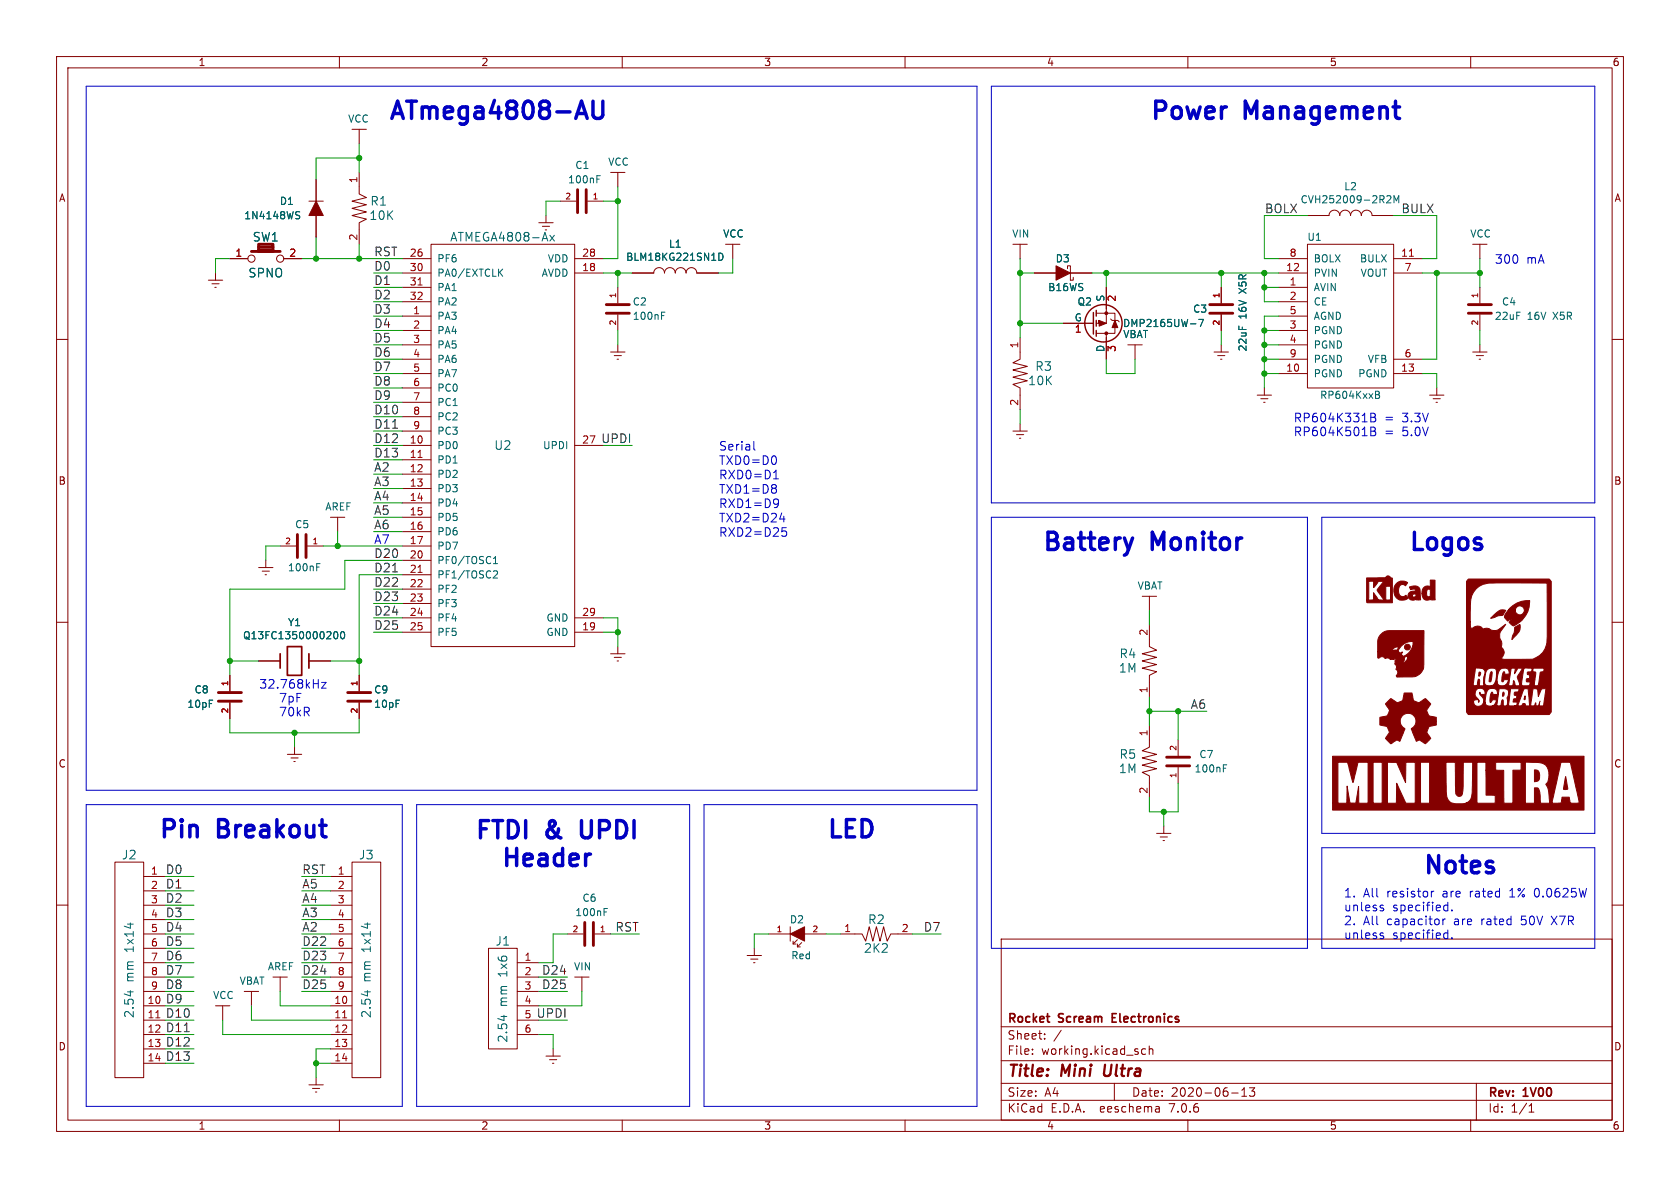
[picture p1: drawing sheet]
<svg xmlns="http://www.w3.org/2000/svg" width="297mm" height="210mm" viewBox="0 0 297 210" stroke-linecap="round" stroke-linejoin="round" font-family="sans-serif">
<defs><g id="words">
<g font-size="4.2" fill="#0000c2">
<text x="68.6" y="21.3">ATmega4808-AU</text>
<text x="203.2" y="21.3">Power</text>
<text x="220.2" y="21.3">Management</text>
<text x="184.1" y="97.5">Battery</text>
<text x="203.8" y="97.5">Monitor</text>
<text x="248.9" y="97.5">Logos</text>
<text x="27.9" y="148.3">Pin</text>
<text x="38.7" y="148.3">Breakout</text>
<text x="83.8" y="148.5">FTDI</text>
<text x="96.8" y="148.5">&amp;</text>
<text x="104.1" y="148.5">UPDI</text>
<text x="146" y="148.3">LED</text>
<text x="90.9" y="153.4">Header</text>
<text x="251.5" y="154.7">Notes</text>
</g>
<g font-size="2.8" fill="#840000">
<text x="178" y="190.9">Title:</text>
<text x="187.7" y="190.9">Mini</text>
<text x="196" y="190.9">Ultra</text>
</g>
<g font-size="2.1" fill="#006464">
<text x="65.2" y="39.1">10K</text>
<text x="65.4" y="36.6">R1</text>
<text x="44.6" y="42.9">SW1</text>
<text x="43.8" y="49.3">SPNO</text>
<text x="182.9" y="65.8">R3</text>
<text x="181.7" y="68.3">10K</text>
<text x="87.3" y="79.7">U2</text>
<text x="197.7" y="119.1">1M</text>
<text x="197.8" y="116.6">R4</text>
<text x="197.7" y="136.9">1M</text>
<text x="197.8" y="134.3">R5</text>
<text x="21.5" y="152.1">J2</text>
<text x="63.4" y="152.1">J3</text>
<text x="87.5" y="167.4">J1</text>
<text x="153.4" y="163.6">R2</text>
<text x="23.9" y="173.7" transform="rotate(-90 23.9 173.7)">mm</text>
<text x="23.9" y="168.3" transform="rotate(-90 23.9 168.3)">1x14</text>
<text x="65.8" y="173.7" transform="rotate(-90 65.8 173.7)">mm</text>
<text x="65.8" y="168.3" transform="rotate(-90 65.8 168.3)">1x14</text>
<text x="89.9" y="172.6" transform="rotate(-90 89.9 172.6)">1x6</text>
<text x="152.7" y="168.6">2K2</text>
<text x="89.9" y="178" transform="rotate(-90 89.9 178)">mm</text>
<text x="23.9" y="180.1" transform="rotate(-90 23.9 180.1)">2.54</text>
<text x="65.8" y="180.1" transform="rotate(-90 65.8 180.1)">2.54</text>
<text x="89.9" y="184.4" transform="rotate(-90 89.9 184.4)">2.54</text>
</g>
<g font-size="2.1" fill="#0f0f0f">
<text x="223.5" y="37.8">BOLX</text>
<text x="247.6" y="37.8">BULX</text>
<text x="66" y="47.9">D0</text>
<text x="66" y="45.4">RST</text>
<text x="66" y="53">D2</text>
<text x="66" y="50.5">D1</text>
<text x="66" y="58.1">D4</text>
<text x="66" y="55.6">D3</text>
<text x="66" y="63.2">D6</text>
<text x="66" y="60.6">D5</text>
<text x="66" y="65.7">D7</text>
<text x="66" y="68.3">D8</text>
<text x="66" y="70.8">D9</text>
<text x="66" y="75.9">D11</text>
<text x="66" y="73.3">D10</text>
<text x="66" y="83.5">A2</text>
<text x="66" y="78.4">D12</text>
<text x="66" y="81">D13</text>
<text x="106.2" y="78.4">UPDI</text>
<text x="66" y="88.6">A4</text>
<text x="66" y="86">A3</text>
<text x="66" y="91.1">A5</text>
<text x="66" y="93.7">A6</text>
<text x="66" y="101.3">D21</text>
<text x="66" y="98.7">D20</text>
<text x="66" y="106.4">D23</text>
<text x="66" y="103.8">D22</text>
<text x="66" y="111.4">D25</text>
<text x="66" y="108.9">D24</text>
<text x="210.4" y="125.4">A6</text>
<text x="29.2" y="154.6">D0</text>
<text x="53.3" y="154.6">RST</text>
<text x="29.2" y="157.2">D1</text>
<text x="29.2" y="159.7">D2</text>
<text x="53.3" y="157.2">A5</text>
<text x="53.3" y="159.7">A4</text>
<text x="29.2" y="164.8">D4</text>
<text x="29.2" y="167.3">D5</text>
<text x="29.2" y="162.2">D3</text>
<text x="53.3" y="167.3">D22</text>
<text x="53.3" y="164.8">A2</text>
<text x="53.3" y="162.2">A3</text>
<text x="108.7" y="164.8">RST</text>
<text x="163.2" y="164.8">D7</text>
<text x="29.2" y="172.4">D7</text>
<text x="29.2" y="169.9">D6</text>
<text x="53.3" y="169.9">D23</text>
<text x="53.3" y="172.4">D24</text>
<text x="29.2" y="177.5">D9</text>
<text x="29.2" y="174.9">D8</text>
<text x="53.3" y="174.9">D25</text>
<text x="95.8" y="174.9">D25</text>
<text x="29.2" y="185.1">D12</text>
<text x="29.2" y="182.6">D11</text>
<text x="29.2" y="180">D10</text>
<text x="94.8" y="180">UPDI</text>
<text x="29.2" y="187.6">D13</text>
</g>
<g font-size="2.1" fill="#840000">
<text x="79.5" y="42.9">ATMEGA4808-Ax</text>
<text x="178" y="184">Sheet:</text>
<text x="178" y="181.2">Rocket</text>
<text x="187.2" y="181.2">Scream</text>
<text x="197.3" y="181.2">Electronics</text>
<text x="178" y="186.7">File:</text>
<text x="184.1" y="186.7">working.kicad_sch</text>
<text x="178" y="196.9">KiCad</text>
<text x="178" y="194.1">Size:</text>
<text x="184.7" y="194.1">A4</text>
<text x="185.7" y="196.9">E.D.A.</text>
<text x="194.6" y="196.9">eeschema</text>
<text x="200" y="194.1">Date:</text>
<text x="207" y="196.9">7.0.6</text>
<text x="207" y="194.1">2020-06-13</text>
<text x="263" y="194.3">Rev:</text>
<text x="263" y="196.9">Id:</text>
<text x="267.1" y="196.9">1/1</text>
<text x="269.4" y="194.3">1V00</text>
</g>
<g font-size="2.1" fill="#0000c2">
<text x="264.2" y="46.7">300</text>
<text x="269.8" y="46.7">mA</text>
<text x="228.6" y="74.8">RP604K331B</text>
<text x="228.6" y="77.2">RP604K501B</text>
<text x="244.7" y="74.8">=</text>
<text x="244.7" y="77.2">=</text>
<text x="247.9" y="74.8">3.3V</text>
<text x="247.9" y="77.2">5.0V</text>
<text x="127" y="82.3">TXD0=D0</text>
<text x="127" y="79.8">Serial</text>
<text x="127" y="89.9">RXD1=D9</text>
<text x="127" y="84.8">RXD0=D1</text>
<text x="127" y="87.4">TXD1=D8</text>
<text x="127" y="92.5">TXD2=D24</text>
<text x="127" y="95">RXD2=D25</text>
<text x="66" y="96.3">A7</text>
<text x="45.7" y="121.8">32.768kHz</text>
<text x="49.7" y="124.3">7pF</text>
<text x="49.7" y="126.8">70kR</text>
<text x="237.5" y="158.8">1.</text>
<text x="237.5" y="161.2">unless</text>
<text x="241" y="158.8">All</text>
<text x="245.2" y="158.8">resistor</text>
<text x="246.1" y="161.2">specified.</text>
<text x="255.1" y="158.8">are</text>
<text x="260.1" y="158.8">rated</text>
<text x="267.3" y="158.8">1% 0.0625W</text>
<text x="237.5" y="163.7">2.</text>
<text x="237.5" y="166.1">unless</text>
<text x="241" y="163.7">All</text>
<text x="245.2" y="163.7">capacitor</text>
<text x="246.1" y="166.1">specified.</text>
<text x="257.2" y="163.7">are</text>
<text x="262.1" y="163.7">rated</text>
<text x="269.3" y="163.7">50V</text>
<text x="274.8" y="163.7">X7R</text>
</g>
<text font-size="2.1" fill="#009600" x="95.8" y="172.4">D24</text>
<g font-size="1.8" fill="#840000">
<text x="35" y="11.9">1</text>
<text x="85" y="11.9">2</text>
<text x="135" y="11.9">3</text>
<text x="185" y="11.9">4</text>
<text x="235" y="11.9">5</text>
<text x="285" y="11.9">6</text>
<text x="10.3" y="35.9">A</text>
<text x="285.3" y="35.9">A</text>
<text x="10.3" y="85.9">B</text>
<text x="285.3" y="85.9">B</text>
<text x="10.3" y="135.9">C</text>
<text x="285.3" y="135.9">C</text>
<text x="10.3" y="185.9">D</text>
<text x="285.3" y="185.9">D</text>
<text x="35" y="199.9">1</text>
<text x="85" y="199.9">2</text>
<text x="135" y="199.9">3</text>
<text x="185" y="199.9">4</text>
<text x="235" y="199.9">5</text>
<text x="285" y="199.9">6</text>
</g>
<g font-size="1.8" fill="#006464">
<text x="61.5" y="21.9">VCC</text>
<text x="107.4" y="29.5">VCC</text>
<text x="100.3" y="32.6">100nF</text>
<text x="101.6" y="30.1">C1</text>
<text x="237.5" y="33.8">L2</text>
<text x="43.1" y="39">1N4148WS</text>
<text x="49.4" y="36.4">D1</text>
<text x="229.8" y="36.1">CVH252009-2R2M</text>
<text x="77.2" y="46.6">PF6</text>
<text x="96.8" y="46.6">VDD</text>
<text x="110.6" y="46.3">BLM18KG221SN1D</text>
<text x="118.2" y="44">L1</text>
<text x="127.8" y="42.2">VCC</text>
<text x="178.9" y="42.2">VIN</text>
<text x="186.5" y="46.6">D3</text>
<text x="231" y="42.8">U1</text>
<text x="232.2" y="46.6">BOLX</text>
<text x="240.3" y="46.6">BULX</text>
<text x="259.8" y="42.2">VCC</text>
<text x="77.2" y="49.1">PA0/EXTCLK</text>
<text x="77.2" y="51.7">PA1</text>
<text x="95.7" y="49.1">AVDD</text>
<text x="185.2" y="51.7">B16WS</text>
<text x="195.3" y="53.4" transform="rotate(-90 195.3 53.4)">S</text>
<text x="220.6" y="51.7" transform="rotate(-90 220.6 51.7)">X5R</text>
<text x="232.2" y="51.7">AVIN</text>
<text x="232.2" y="49.1">PVIN</text>
<text x="240.4" y="49.1">VOUT</text>
<text x="77.2" y="56.7">PA3</text>
<text x="77.2" y="59.3">PA4</text>
<text x="77.2" y="54.2">PA2</text>
<text x="111.8" y="54.2">C2</text>
<text x="111.8" y="56.7">100nF</text>
<text x="189.9" y="56.9">G</text>
<text x="190.4" y="54.2">Q2</text>
<text x="198.4" y="58">DMP2165UW-7</text>
<text x="198.5" y="60">VBAT</text>
<text x="210.8" y="55.5">C3</text>
<text x="220.6" y="56.4" transform="rotate(-90 220.6 56.4)">16V</text>
<text x="232.2" y="54.2">CE</text>
<text x="232.2" y="59.3">PGND</text>
<text x="232.2" y="56.7">AGND</text>
<text x="264.2" y="56.7">22uF</text>
<text x="265.4" y="54.2">C4</text>
<text x="270" y="56.7">16V</text>
<text x="274.7" y="56.7">X5R</text>
<text x="77.2" y="61.8">PA5</text>
<text x="77.2" y="64.4">PA6</text>
<text x="195.3" y="62.3" transform="rotate(-90 195.3 62.3)">D</text>
<text x="220.6" y="62.2" transform="rotate(-90 220.6 62.2)">22uF</text>
<text x="232.2" y="61.8">PGND</text>
<text x="232.2" y="64.4">PGND</text>
<text x="241.7" y="64.4">VFB</text>
<text x="77.2" y="66.9">PA7</text>
<text x="77.2" y="69.4">PC0</text>
<text x="77.2" y="72">PC1</text>
<text x="232.2" y="66.9">PGND</text>
<text x="233.3" y="70.7">RP604KxxB</text>
<text x="240" y="66.9">PGND</text>
<text x="77.2" y="74.5">PC2</text>
<text x="77.2" y="77.1">PC3</text>
<text x="77.2" y="79.6">PD0</text>
<text x="77.2" y="82.1">PD1</text>
<text x="95.9" y="79.6">UPDI</text>
<text x="77.2" y="84.7">PD2</text>
<text x="77.2" y="87.2">PD3</text>
<text x="77.2" y="89.8">PD4</text>
<text x="52.1" y="93.6">C5</text>
<text x="57.4" y="90.4">AREF</text>
<text x="77.2" y="92.3">PD5</text>
<text x="77.2" y="94.8">PD6</text>
<text x="50.8" y="101.2">100nF</text>
<text x="77.2" y="97.4">PD7</text>
<text x="77.2" y="99.9">PF0/TOSC1</text>
<text x="77.2" y="102.5">PF1/TOSC2</text>
<text x="77.2" y="105">PF2</text>
<text x="77.2" y="107.5">PF3</text>
<text x="201" y="104.4">VBAT</text>
<text x="42.9" y="113.2">Q13FC1350000200</text>
<text x="50.8" y="110.9">Y1</text>
<text x="77.2" y="110.1">PF4</text>
<text x="77.2" y="112.6">PF5</text>
<text x="96.5" y="112.6">GND</text>
<text x="96.5" y="110.1">GND</text>
<text x="33" y="125.3">10pF</text>
<text x="34.3" y="122.8">C8</text>
<text x="66" y="122.8">C9</text>
<text x="66" y="125.3">10pF</text>
<text x="211.1" y="136.8">100nF</text>
<text x="211.9" y="134.2">C7</text>
<text x="102.9" y="159.6">C6</text>
<text x="101.6" y="162.2">100nF</text>
<text x="139.5" y="163.4">D2</text>
<text x="47.3" y="171.7">AREF</text>
<text x="101.4" y="171.7">VIN</text>
<text x="139.8" y="169.8">Red</text>
<text x="37.6" y="176.8">VCC</text>
<text x="42.3" y="174.3">VBAT</text>
</g>
<g font-size="1.8" fill="#a90000">
<text x="63.2" y="32.5" transform="rotate(-90 63.2 32.5)">1</text>
<text x="41.5" y="45.5">1</text>
<text x="51" y="45.5">2</text>
<text x="63.2" y="42.6" transform="rotate(-90 63.2 42.6)">2</text>
<text x="72.3" y="45.5">26</text>
<text x="102.8" y="45.5">28</text>
<text x="227.9" y="45.5">8</text>
<text x="247.6" y="45.5">11</text>
<text x="72.3" y="48">30</text>
<text x="72.3" y="50.5">31</text>
<text x="72.3" y="53.1">32</text>
<text x="102.8" y="48">18</text>
<text x="197.6" y="53.4" transform="rotate(-90 197.6 53.4)">2</text>
<text x="227.3" y="48">12</text>
<text x="227.9" y="50.5">1</text>
<text x="227.9" y="53.1">2</text>
<text x="248.2" y="48">7</text>
<text x="73" y="55.6">1</text>
<text x="73" y="58.2">2</text>
<text x="189.9" y="59.1">1</text>
<text x="227.9" y="58.2">3</text>
<text x="227.9" y="55.6">5</text>
<text x="73" y="60.7">3</text>
<text x="73" y="63.2">4</text>
<text x="73" y="65.8">5</text>
<text x="180.1" y="61.7" transform="rotate(-90 180.1 61.7)">1</text>
<text x="197.6" y="62.3" transform="rotate(-90 197.6 62.3)">3</text>
<text x="227.3" y="65.8">10</text>
<text x="227.9" y="60.7">4</text>
<text x="227.9" y="63.2">9</text>
<text x="247.6" y="65.8">13</text>
<text x="248.2" y="63.2">6</text>
<text x="73" y="68.3">6</text>
<text x="73" y="70.9">7</text>
<text x="180.1" y="71.8" transform="rotate(-90 180.1 71.8)">2</text>
<text x="73" y="73.4">8</text>
<text x="73" y="75.9">9</text>
<text x="72.3" y="78.5">10</text>
<text x="72.3" y="81">11</text>
<text x="72.3" y="83.6">12</text>
<text x="102.8" y="78.5">27</text>
<text x="72.3" y="86.1">13</text>
<text x="72.3" y="88.6">14</text>
<text x="72.3" y="91.2">15</text>
<text x="72.3" y="93.7">16</text>
<text x="72.3" y="96.3">17</text>
<text x="72.3" y="98.8">20</text>
<text x="72.3" y="101.3">21</text>
<text x="72.3" y="103.9">22</text>
<text x="72.3" y="106.4">23</text>
<text x="72.3" y="109">24</text>
<text x="72.3" y="111.5">25</text>
<text x="102.8" y="111.5">19</text>
<text x="102.8" y="109">29</text>
<text x="202.9" y="112.5" transform="rotate(-90 202.9 112.5)">2</text>
<text x="202.9" y="122.6" transform="rotate(-90 202.9 122.6)">1</text>
<text x="202.9" y="130.2" transform="rotate(-90 202.9 130.2)">1</text>
<text x="202.9" y="140.4" transform="rotate(-90 202.9 140.4)">2</text>
<text x="26.6" y="154.7">1</text>
<text x="59.6" y="154.7">1</text>
<text x="26.6" y="157.2">2</text>
<text x="26.6" y="159.8">3</text>
<text x="59.6" y="157.2">2</text>
<text x="59.6" y="159.8">3</text>
<text x="26.6" y="162.3">4</text>
<text x="26.6" y="164.8">5</text>
<text x="26.6" y="167.4">6</text>
<text x="59.6" y="162.3">4</text>
<text x="59.6" y="164.8">5</text>
<text x="59.6" y="167.4">6</text>
<text x="149.2" y="164.8">1</text>
<text x="159.3" y="164.8">2</text>
<text x="26.6" y="169.9">7</text>
<text x="26.6" y="172.5">8</text>
<text x="59.6" y="169.9">7</text>
<text x="59.6" y="172.5">8</text>
<text x="92.6" y="172.5">2</text>
<text x="92.6" y="169.9">1</text>
<text x="26" y="177.5">10</text>
<text x="26.6" y="175">9</text>
<text x="59" y="177.5">10</text>
<text x="59.6" y="175">9</text>
<text x="92.6" y="175">3</text>
<text x="92.6" y="177.5">4</text>
<text x="26" y="180.1">11</text>
<text x="26" y="182.6">12</text>
<text x="26" y="185.2">13</text>
<text x="59" y="180.1">11</text>
<text x="59" y="182.6">12</text>
<text x="59" y="185.2">13</text>
<text x="92.6" y="180.1">5</text>
<text x="92.6" y="182.6">6</text>
<text x="26" y="187.7">14</text>
<text x="59" y="187.7">14</text>
</g>
<g font-size="1.4" fill="#a90000">
<text x="99.8" y="35.3">2</text>
<text x="104.7" y="35.3">1</text>
<text x="109" y="52.8" transform="rotate(-90 109 52.8)">1</text>
<text x="215.6" y="52.8" transform="rotate(-90 215.6 52.8)">1</text>
<text x="261.4" y="52.8" transform="rotate(-90 261.4 52.8)">1</text>
<text x="109" y="57.6" transform="rotate(-90 109 57.6)">2</text>
<text x="215.6" y="57.6" transform="rotate(-90 215.6 57.6)">2</text>
<text x="261.4" y="57.6" transform="rotate(-90 261.4 57.6)">2</text>
<text x="50.3" y="96.3">2</text>
<text x="55.1" y="96.3">1</text>
<text x="40.4" y="121.4" transform="rotate(-90 40.4 121.4)">1</text>
<text x="63.2" y="121.4" transform="rotate(-90 63.2 121.4)">1</text>
<text x="40.4" y="126.2" transform="rotate(-90 40.4 126.2)">2</text>
<text x="63.2" y="126.2" transform="rotate(-90 63.2 126.2)">2</text>
<text x="208" y="137.6" transform="rotate(-90 208 137.6)">1</text>
<text x="208" y="132.8" transform="rotate(-90 208 132.8)">2</text>
<text x="101.1" y="164.8">2</text>
<text x="105.9" y="164.8">1</text>
<text x="137.2" y="164.8">1</text>
<text x="143.5" y="164.8">2</text>
</g>
</g></defs>
<g fill="none" stroke="#840000" stroke-width=".18">
<path d="M10 10h277v190h-277zM12 12h273v186h-273zM60 10v2M110 10v2M160 10v2M210 10v2M260 10v2M54.6 35.6h2.5M55.9 31.8v3.8M55.9 38.1v3.8M62.2 22.9h2.6M63.5 30.5v3.8l1.3 .6-2.6 .7 2.6 .6-2.6 .6 2.6 .7-2.6 .6 2.6 .6-1.3 .7v3.8"/>
<path d="M63.5 22.9v2.5M95.2 39.4h2.6M96.5 38.1v1.3M99.1 35.6h2.8M103.9 35.6h2.8M107.9 30.5h2.6M109.2 30.5v2.5M231.1 38.1h3.8a.95 .95 0 0 1 1-.9 .95 .95 0 0 1 1 .9 .95 .95 0 0 1 .9-.9 .95 .95 0 0 1 1 .9 .95 .95 0 0 1 .9-.9 .95 .95 0 0 1 1 .9 .95 .95 0 0 1 .9-.9 .95 .95 0 0 1 1 .9h3.8M10 60h2M36.8 49.5h2.6M37.5 50.2h1.2M38 50.8h.2"/>
<path d="M38.1 48.3v1.2M40.6 45.7h3.2M50.2 45.7h3.1M71.1 55.9h5.1M71.1 48.3h5.1M71.1 58.4h5.1M71.1 45.7h5.1M71.1 50.8h5.1M71.1 53.3h5.1M76.2 43.2h25.4v71.1h-25.4zM95.9 40h1.3M101.6 48.3h5.1"/>
<path d="M101.6 45.7h5.1M109.2 50.8v2.8M109.2 55.6v2.8M111.8 48.3h3.8a.95 .95 0 0 1 .9-1 .95 .95 0 0 1 1 1 .95 .95 0 0 1 .9-1 .95 .95 0 0 1 1 1 .95 .95 0 0 1 .9-1 .95 .95 0 0 1 1 1 .95 .95 0 0 1 .9-1 .95 .95 0 0 1 1 1h3.8M128.3 43.2h2.5M129.5 43.2v2.5M179.1 43.2h2.5M180.3 59.7v3.8l-1.2 .6 2.5 .7-2.5 .6 2.5 .6-2.5 .7 2.5 .6-2.5 .6 1.2 .7v3.8M180.3 43.2v2.5M182.9 48.3h3.8M188 57.2h5.3M188.7 47.5v-.5h.5v2.5h.5v-.5"/>
<path d="M189.2 48.3h3.8M193.8 55.4h3.3v1.2M193.8 58.9h1.8M195.6 50.8v6.4h-1.8M195.6 58.9v4.6M196.3 56.4l.3 .2h1l.3 .3M197.1 57.9v1h-1.5M215.9 50.8v2.8M215.9 55.6v2.8M226.1 55.9h5M226.1 48.3h5M226.1 58.4h5"/>
<path d="M226.1 45.7h5M226.1 50.8h5M226.1 53.3h5M231.1 43.2h15.3v25.4h-15.3zM246.4 48.3h5.1M246.4 45.7h5.1M260.3 43.2h2.6M261.6 43.2v2.5M261.6 50.8v2.8M261.6 55.6v2.8M285 60h2M71.1 78.7h5.1"/>
<path d="M71.1 61h5.1M71.1 63.5h5.1M71.1 66h5.1M71.1 68.6h5.1M71.1 71.1h5.1M71.1 73.7h5.1M71.1 76.2h5.1M101.6 78.7h5.1M107.9 62.2h2.6M108.6 62.9h1.3M109.1 63.5h.2M109.2 61v1.2"/>
<path d="M179.1 76.2h2.5M179.7 76.8h1.3M180.2 77.5h.3M180.3 74.9v1.3M199.4 61h2.5M200.7 61v2.5M214.6 62.2h2.6M215.3 62.9h1.2M215.8 63.5h.2M215.9 61v1.2M222.2 69.9h2.6M222.9 70.5h1.3"/>
<path d="M223.4 71.1h.2M223.5 68.6v1.3M226.1 61h5M226.1 63.5h5M226.1 66h5M246.4 63.5h5.1M246.4 66h5.1M252.7 69.9h2.6M253.4 70.5h1.2M253.9 71.1h.2M254 68.6v1.3M260.3 62.2h2.6"/>
<path d="M261 62.9h1.3M261.5 63.5h.2M261.6 61v1.2M47 99.1v1.2M49.5 96.5h2.8M54.4 96.5h2.7M58.4 91.4h2.6M59.7 91.4v2.6M71.1 81.3h5.1M71.1 83.8h5.1M71.1 86.4h5.1M71.1 88.9h5.1"/>
<path d="M71.1 91.4h5.1M71.1 94h5.1M71.1 96.5h5.1M71.1 99.1h5.1M10 110h2M40.6 119.4v2.8M45.7 116.8h3.8M45.7 100.3h2.6M46.4 101h1.2M46.9 101.6h.2M54.6 116.8h3.8M63.5 119.4v2.8"/>
<path d="M71.1 101.6h5.1M71.1 111.8h5.1M71.1 104.1h5.1M71.1 106.7h5.1M71.1 109.2h5.1M101.6 111.8h5.1M101.6 109.2h5.1M107.9 115.6h2.6M108.6 116.2h1.3M109.1 116.8h.2M109.2 114.3v1.3M201.9 105.4h2.6"/>
<path d="M203.2 110.5v3.8l1.3 .6-2.6 .7 2.6 .6-2.6 .6 2.6 .7-2.6 .6 2.6 .6-1.3 .7v3.8M203.2 105.4v2.6M285 110h2M40.6 124.2v2.8M50.8 133.4h2.5M51.4 134h1.3M51.9 134.6h.3M52.1 132.1v1.3M63.5 124.2v2.8M203.2 128.3v3.8l-1.3 .6 2.6 .7-2.6 .6 2.6 .6-2.6 .7 2.6 .6-2.6 .6 1.3 .7v3.8M208.3 130.8v2.8M208.3 135.6v2.8"/>
<path d="M10 160h2M20.3 152.4h5.1v38.1h-5.1zM25.4 157.5h3.8M25.4 154.9h3.8M58.4 157.5h3.8M58.4 154.9h3.8M62.2 152.4h5.1v38.1h-5.1zM204.5 147.3h2.5M205.1 148h1.3M205.6 148.6h.3M205.7 146.1v1.2M285 160h2"/>
<path d="M25.4 172.7h3.8M25.4 170.2h3.8M25.4 175.3h3.8M25.4 177.8h3.8M25.4 165.1h3.8M25.4 160h3.8M25.4 162.6h3.8M25.4 167.6h3.8M38.1 177.8h2.5M39.4 177.8v2.5M43.2 175.3h2.5M44.4 175.3v2.5"/>
<path d="M48.3 172.7h2.5M49.5 172.7v2.6M58.4 172.7h3.8M58.4 170.2h3.8M58.4 175.3h3.8M58.4 177.8h3.8M58.4 165.1h3.8M58.4 160h3.8M58.4 162.6h3.8M58.4 167.6h3.8M86.4 167.6h5v17.8h-5zM91.4 172.7h3.8"/>
<path d="M91.4 170.2h3.8M91.4 175.3h3.8M91.4 177.8h3.8M100.3 165.1h2.8M101.6 172.7h2.5M102.9 172.7v2.6M105.2 165.1h2.7M132.1 168.9h2.5M132.7 169.5h1.3M133.2 170.2h.3M133.3 167.6v1.3M135.9 165.1h3.8"/>
<path d="M139.7 163.8v2.6M140.2 166.9h.5M141 166.1l-.8 .8v-.5M141 167.4h.5M141.7 166.6l-.7 .8v-.5M142.2 165.1h3.8M148.6 165.1h3.8l.6 1.3 .7-2.6 .6 2.6 .6-2.6 .7 2.6 .6-2.6 .6 2.6 .7-1.3h3.8M177 166h108v32h-108zM25.4 185.4h3.8M25.4 188h3.8M25.4 180.3h3.8M25.4 182.9h3.8"/>
<path d="M54.6 191.8h2.5M55.2 192.4h1.3M55.8 193h.2M55.9 190.5v1.3M58.4 185.4h3.8M58.4 188h3.8M58.4 180.3h3.8M58.4 182.9h3.8M60 198v2M91.4 180.3h3.8M91.4 182.9h3.8M96.5 186.7h2.6"/>
<path d="M97.2 187.3h1.2M97.7 188h.2M97.8 185.4v1.3M110 198v2M160 198v2M177 194.5h108M177 191.5h108M177 187.5h108M177 181.5h108M182.5 186.3v.1M182.5 185.5v.1M184.7 183.6v.1"/>
<path d="M184.7 182.8v.1M187.6 182.1l-1.3 2M197 191.5v3M202.5 185.5l-.4-.1-.3 .3v.4l.2 .2h.5M203.2 185.5l.2-.1 .3 .1 .1 .9M203.2 184.9v1.5M204.9 195.7l.1 .9M205 196.5l-.2 .1M205 196h-.2M210 198v2M217.7 193.2h1.2M219.5 193.8h.9"/>
<path d="M219.5 192.7l.5-.4v1.5M220.9 192.3h.9l-.5 .6 .4 .1v.7l-.2 .1h-.4l-.2-.1M260 198v2M261 191.5v6.5M270.3 196.6h.9M270.3 195.5l.4-.4v1.5"/>
<circle cx="44.4" cy="45.7" r=".63"/>
<circle cx="49.5" cy="45.7" r=".63"/>
</g>
<path d="M195.4 188.2l-.2 1.6 .3 .4" fill="none" stroke="#840000" stroke-width=".4"/>
<path d="M49.5 115.6v2.5M50.8 114.3h2.5v5.1h-2.5zM54.6 115.6v2.5M196.6 179.9h.5M197.3 179.2h-.7v1.5h.7" fill="none" stroke="#840000" stroke-width=".3"/>
<g fill="none" stroke="#006464" stroke-width=".18">
<path d="M52.5 38l.4 .1 .1 .3-.3 .3h-.3M52.5 37.4l.5 .1M105.5 31.7h.4M105.5 31.1h.6M245.2 34.7l.5-.1 .2 .4-.8 .9h.8M246.4 35.9v-1.3l.5 .9 .4-.9v1.3M88.3 48.1l.6 .7M88.9 47.6l-.8 .7M97.2 41.6l.8 1M98 41.6l-.8 1M117 55.8h.4M117 55.2h.6"/>
<path d="M127.1 44.7a.64 .64 0 0 1 .7 .7 .64 .64 0 0 1-.7 .6zM210.5 57.2h.9M211.9 56.5h.9l-.6 1.2M243.2 69.2l.6 .1v.2l-.2 .3M243.2 69.8h.4M243.6 69.8l.3 .2-.1 .3-.6 .1M56 99.6h.6M87.2 99.6h.8M87.2 98.7l.4-.3v1.2M56 100.2h.4M59.2 111.7h.1a.68 .68 0 0 1 .4 .6 .68 .68 0 0 1-.4 .6 .84 .84 0 0 1-.1-1.2zM60.3 111.8l.2-.1a.68 .68 0 0 1 .4 .6 .68 .68 0 0 1-.4 .6l-.2-.1-.1-.4z"/>
<path d="M87.3 101l.4-.1 .3 .4-.8 .9h.8M216.3 135.8h.4M216.3 135.2h.6M23 175.1v1M65 175.1v1M89.1 179.5v.9M106.8 161.2h.4M106.8 160.6h.6"/>
</g>
<g fill="none" stroke="#840000" stroke-width=".51">
<path d="M102.1 33.5v4.1M103.6 33.5v4.1M44.4 44.5h5.1M45.7 43.2h2.6v1.3h-2.6zM45.7 44.2h2.6M45.7 43.7h2.6M107.2 55.4h4.1M107.2 53.8h4.1M213.9 55.4h4M213.9 53.8h4M259.6 55.4h4.1M259.6 53.8h4.1"/>
<path d="M52.6 94.5v4.1M54.1 94.5v4.1M38.6 124h4.1M38.6 122.4h4.1M61.5 124h4M61.5 122.4h4M206.2 133.9h4.1M206.2 135.4h4.1M103.4 163.1v4M104.9 163.1v4"/>
</g>
<g fill="#840000" stroke="#840000" stroke-width=".18">
<path d="M55.9 35.6l1.2 2.5h-2.5z"/>
<path d="M271.3 136.1a.75 .75 0 0 1 .9 .8 .94 .94 0 0 1-.5 1.2l-.4 .1z"/>
<path d="M276.8 137.3l.4 2.1a.55 .55 0 0 1-.8 0z"/>
<path d="M235.6 133.7h44.4v9.5h-44.4v-1.2h2.5l.1-3 .5 3h1l.5-3v3h6.7v-3.5l1.6 3.5h4.2v-7.3h2.9l.1 3.6a7.1 7.1 0 0 0 .2 2.9 1.45 1.45 0 0 0 1.5 .9l6.9-.1v-1.4h-1.6v-4.5l3.1 .1 .1 5.8h5.4v-2.7h.5a2.75 2.75 0 0 1 .5 2.3l.1 .4h3.4l.2-.1 .1-1h1.3v.2a.75 .75 0 0 0 .5 .9l1.3-.1-1.5-6.8-.2-.3-1.5-.1-1.6 7.2h-.4l-.1-.7a4.5 4.5 0 0 0-.6-2.6 2.6 2.6 0 0 0-.3-3.5l-1-.3-2.3-.1v7.3h-2.2v-5.9h1.4v-1.4h-4.5v1.4h-1.7v-1.4h-1.6v7.3h-1.9a1.87 1.87 0 0 0 1.1-2.1v-5.2h-1.6l-.1 5.4a.65 .65 0 0 1-.8 .7 .65 .65 0 0 1-.5-.9v-5.2h-6.2v7.3h-.9v-7.3h-1.7v3.7l-1.6-3.6-1.6-.1v7.3h-1v-7.3h-1.6v7.3h-.8v-7.3h-1.8l-.9 3.6-1-3.6h-1.7v7.3h-.9z"/>
<path d="M139.7 165.1l2.5-1.3v2.6z"/>
<path d="M245 124.4l.8-.9 1.2 .7 .6-.2 .4-.2 .3-1.3h1.3l.3 1.4 .3 .1 .7 .2 1-.7h.2l.8 .9-.4 .7a.58 .58 0 0 0-.1 1l.2 .4 1.3 .3v1.4l-1.2 .2-.1 .2a.96 .96 0 0 0-.3 1l.5 .6a.36 .36 0 0 1 .1 .4 .36 .36 0 0 1-.3 .3l-.6 .6-.7-.4a.74 .74 0 0 0-.9-.1l-.8-1.9a.2 .2 0 0 1-.1-.3 .2 .2 0 0 1 .2-.1 1.41 1.41 0 0 0 .2-2.2 1.41 1.41 0 0 0-2.2 .3 1.41 1.41 0 0 0 .7 2l-.9 2.2h-.1a.52 .52 0 0 0-.9 .1l-.6 .4-1-1 .7-1-.2-.5a.52 .52 0 0 0-.4-.6l-1.1-.2v-1.4l1.3-.3 .3-.5a.74 .74 0 0 0-.3-1.1z"/>
<path d="M269.6 123v.5l-.1 .2-.1-.2z"/>
<path d="M265.7 122.4l.2 .2a.37 .37 0 0 1-.3 .5z"/>
<path d="M261.5 118.8l.3 .1-.3 .6h-.1z"/>
<path d="M263.6 118.8l.1-.1a2.6 2.6 0 0 1-.2 1.8l-.3-.1z"/>
<path d="M267.8 110.9l.9-.5a1.75 1.75 0 0 1-.8 2l-.6 .7 .1-.7 .3-.6z"/>
<path d="M263.5 109.3l.7-.7a1.61 1.61 0 0 1 2-.7l-.1 .1a1.11 1.11 0 0 1-1.3 .9z"/>
<path d="M266.9 107.5a4.5 4.5 0 0 1 3.5-1.3 4.6 4.6 0 0 1-2.9 4.4l-.7-.6 .4-.6-.7 .4a.92 .92 0 0 1-.4-1.1l.5-.8h1.3a.8 .8 0 0 0 1.1 .7 .8 .8 0 0 0 .2-1.3 .8 .8 0 0 0-1.3 .4v.2h-1.3z"/>
<path d="M259.6 102.4h14.3l.3 .4v23.1l-.3 .4h-14.3l-.3-.4v-1.9h1.2a.89 .89 0 0 0 .8 .9 .89 .89 0 0 0 1-.7h.3v.3a.95 .95 0 0 0 1.4 .2h1.3a1.18 1.18 0 0 1 .4-1l.1 1.1h.5l.1-.2 .6 .2h1.3a.67 .67 0 0 0 .8-.2l.1-.2h.2h.2l.1 .4 .9-.1a.54 .54 0 0 0 .6 .1 .54 .54 0 0 0 .2-.5l.2 .5h.3l.3-.6-.1 .6h.8l.4-3h-.8l-.5 1.3-.1-1a.55 .55 0 0 0-.9-.2l-.4 2.8h-.2l-.2-2.9h-.1h-.7l-1.1 3h-.6l.4-.1 .1-.6h-.7l.1-.5 .5-.2-.1-.5a.31 .31 0 0 1-.3-.3 .31 .31 0 0 1 .4-.3h.4v-.5l-1.4-.1-.4 2.9h-.3l.1-.7-.1-.5 .3-.6v-.7l-.4-.3-1.3-.1-.4 3h-.6l.4-.4 .1-.5a.66 .66 0 0 0-1 .4 2.18 2.18 0 0 1 .3-1.8l.2 .3 .8 .1a.99 .99 0 0 0-.8-1.1 .99 .99 0 0 0-1.2 .6l-.2 1.9h-.3v-.6l-.7-.8v-.4l.2 .3h.7a.91 .91 0 0 0-1.2-1 .91 .91 0 0 0-.3 1.6l.5 .5-.1 .4v-.5h-.7l-.2 .3h-1.2v-2.9l1.9 .1 .2-1.2 .2 .3-.1 .9h.8v-.5h.2v.2a1.12 1.12 0 0 0 1.9-.4h.3v.4a1.01 1.01 0 0 0 1.3 .3h.8a.53 .53 0 0 0 .6 0 .53 .53 0 0 0 .1-.7l.1-.2 .3 .9h.8v-.3h.3l.2 .3h1.2l.1-.6-.7-.1v-.4l.6-.2v-.3v-.3h-.3l-.1-.4 .7-.2 .6 .1h.2v.4l-.3 2a.49 .49 0 0 0 .6 0 .49 .49 0 0 0 .2-.5l.3-1.8 .6-.3 .1-.5h-1.9l-.1 .6h-.3l.1-.3-.1-.3h-1.2l-.2 .5-.3 2.3h-.3l-.3-.8a.66 .66 0 0 1 .2-1l.5-1h-.7l-.7 1 .2-1h-.7l-.5 3.1h-.7a.87 .87 0 0 0 .6-.9v-.2h-.6l-.4 .4a1.9 1.9 0 0 1 .3-1.8l.1 .4 .3 .1h.5v-.4a.93 .93 0 0 0-.7-.7 .93 .93 0 0 0-1 .4 4.1 4.1 0 0 0-.4 2h-.3l.1-.9v-1a.6 .6 0 0 0-.7-.5 1.07 1.07 0 0 0-1.2 1.2l-.1 1.4h-.2v-1a1.17 1.17 0 0 0-.2-1.5l-1.2-.1-.5 3h-1.1v-11.2h.6l.1 1 .2 .2a1.39 1.39 0 0 1 2.1 .1 1.24 1.24 0 0 1 1.4 .2 1.87 1.87 0 0 0 2-.7l.5-.3-.3 .3a1.98 1.98 0 0 0-.6 2.4l.2 .7-.1 .6a1.17 1.17 0 0 1 .1 2l.5 .2 5-.1 .6-.2a3.9 3.9 0 0 0 1.9-3.9v-9.3h-10.1a3.5 3.5 0 0 0-3.5 4v2.8h-.6v-7.1z"/>
<path d="M246.8 103.2a1.47 1.47 0 0 1 2-.2l-.3 .6a.74 .74 0 0 0-.9-.2 .74 .74 0 0 0-.4 .9 .83 .83 0 0 0 .3 1 .83 .83 0 0 0 1.1-.1l.3 .6a1.52 1.52 0 0 1-1.8 .1 1.52 1.52 0 0 1-.7-1.5l.1-.6z"/>
<path d="M252.9 102.5l.8 .1v3.4h-.7l-.1-.1a.99 .99 0 0 1-1.1 0 .99 .99 0 0 1-.4-1h.8v.3a.32 .32 0 0 0 .3 .3 .32 .32 0 0 0 .4-.2v-1l-.3-.2a.57 .57 0 0 0-.4 .8h-.8a1.04 1.04 0 0 1 .4-1.1 1.04 1.04 0 0 1 1.1-.1z"/>
<path d="M249.2 103.8l.3-.1a1.11 1.11 0 0 1 1.3 .1 1.11 1.11 0 0 1 .3 1.3l.1 .9h-.8l-.1-.1a.87 .87 0 0 1-1.4-.5h.8a.39 .39 0 0 0 .5 .1 .39 .39 0 0 0 .1-.5 .45 .45 0 0 0-.6 .4h-.8a.94 .94 0 0 1 1.2-.9l.2-.1a.56 .56 0 0 0-.9-.1z"/>
<path d="M241.6 102.2l3.4-.1a.45 .45 0 0 1 .4-.3 .45 .45 0 0 1 .4 .3l.4 .1v4.4l-4.6-.1v-.4l1.3-.1-.1-1.2 .8 1.2 1.8 .1 .4-.1v-2.4h-.8v2.5h-.3l-1.3-1.8 1.3-1.5h-1.1l-.8 1.1v-1.2h-.4l-.5 .1 .1 3.1-.1 .2h-.3z"/>
<path d="M244 112.3l.4-.5 .8-.3h6.5v6.1a2.08 2.08 0 0 1-2 2.1h-2.7l-.2-.3a.75 .75 0 0 0 0-1.1l.1-.6-.3-.4h1.5l.6-.6 .1-.7h-.1a.48 .48 0 0 0-.4 .7l-.3 .6h-1.4v-.5l.6-.8-.4 .3a.79 .79 0 0 1-.9 .3 1.1 1.1 0 0 0-1.1-.2 .7 .7 0 0 0-1.1 0l-.1-.1v-1.1l3.5-.1 .2 .2a.33 .33 0 0 0 .6-.1l-.2 .5 .3 .3a2.37 2.37 0 0 0 1.7-2.6 2.73 2.73 0 0 0-2.6 1.7h-.9l.4-.2a.43 .43 0 0 0 .4-.1 .43 .43 0 0 0 .1-.4l-.6 .1-.7 .7h-2.2v-2.1z"/>
<path d="M186.7 47l2.5 1.3-2.5 1.2z"/>
<path d="M194.3 56.6l1.3 .6-1.3 .5z"/>
<path d="M197.1 56.6l.5 1.3h-1l.5-1.3v.3z"/>
<circle cx="248.8" cy="114.4" r=".52"/>
<circle cx="195.6" cy="55.4" r=".25"/>
<circle cx="195.6" cy="58.9" r=".25"/>
</g>
<path d="M73.9 50.4h.7M249.2 45.3h.7M73.9 80.9h.7M73.9 101.2h.7M27.5 179.9h.8M60.6 179.9h.7" fill="none" stroke="#a90000" stroke-width=".18"/>
<g fill="none" stroke="#840000" stroke-width=".25">
<path d="M193.3 55.2v3.9M193.8 54.9v1M193.8 56.6v1.1M193.8 58.4v1"/>
<circle cx="195.1" cy="57.1" r="3.3"/>
</g>
<path d="M69.4 75.7h.9M69.4 101.1h.9M32.6 182.4h.8" fill="none" stroke="#0f0f0f" stroke-width=".18"/>
<path d="M102.8 17.9l1 3M104.8 17.9v2.5l.3 .4 .3 .1h.6l.3-.1 .3-.4v-2.5M102.1 20.1h1.4M200.2 95.1l-.7 2M89.6 150v3M89.6 151.4h1.7M102.8 145.1v2.4l.1 .3" fill="none" stroke="#0000c2" stroke-width=".61"/>
<g fill="none" stroke="#0000c2" stroke-width=".18">
<path d="M15.2 15.2h157.5v124.5h-157.5zM175.3 15.2h106.6v73.7h-106.6zM133.3 78v1.3l.2 .3M242.3 73h.6l.2 .2v.3l-.2 .3a.41 .41 0 0 1 .3 .3 .41 .41 0 0 1-.3 .5h-.6zM242.3 75.5h.6l.2 .1v.3l-.2 .3a.41 .41 0 0 1 .3 .4 .41 .41 0 0 1-.3 .4h-.6zM242.3 73.8h.6M242.3 76.2h.6M136.8 84.6h.8M136.9 80.6a.95 .95 0 0 1 0 1.5M136.9 83.5l.3-.4v1.5M137 85.7l.3 .3-.3 .3 .2 .2 .1 .4-.3 .3M137 88.2l.6 .1a1.01 1.01 0 0 1-.4 1.4"/>
<path d="M137.6 88.9l-.3 .2h-.3M137.8 91.8h1M138.3 93.3h.7M138.4 93.9h.4l.3 .3-.2 .5-.5 .1M138.6 91.2v1.1M175.3 91.4h55.8v76.2h-55.8zM233.7 91.4h48.2v55.9h-48.2zM56.9 120.6h.7l-.7 1h.7M15.2 142.2h55.9v53.4h-55.9zM73.7 142.2h48.2v53.4h-48.2zM124.5 142.2h48.2v53.4h-48.2zM233.7 149.9h48.2v17.7h-48.2z"/>
<path d="M253 157.5v1.1M253.5 157.5l-.3 .1-.2 .2M256 159.5v1.5M244.2 160.5l.4 .1v.2l-.2 .2h-.3M244.2 165.4l.4 .1v.2l-.2 .2h-.3M244.2 160l.4 .1M244.2 164.9l.4 .1M255.1 162.5v1M255.5 160l.5 .1M255.5 162.5h-.3l-.1 .2M255.5 164.9l.5 .1M256 160.9l-.5 .1"/>
<path d="M256 164.4v1.5M256 165.9h-.5M256.7 160.9v.1M256.7 165.8v.1"/>
</g>
<g fill="none" stroke="#009600" stroke-width=".18">
<path d="M63.5 27.9h-7.6v3.9M63.5 25.4v5.1M99.1 35.6h-2.6v2.5M106.7 35.6h2.5M109.2 33v12.7h-2.5M231.1 38.1h-7.6v7.6h2.6M246.4 38.1h7.6v7.6h-2.5M40.6 45.7h-2.5v2.6M53.3 45.7h17.8M55.9 41.9v3.8M63.5 43.2v2.5M66 48.3h5.1"/>
<path d="M66 50.8h5.1M66 58.4h5.1M66 53.3h5.1M66 55.9h5.1M106.7 48.3h5.1M109.2 48.3v2.5M109.2 58.4v2.6M129.5 45.7v2.6h-2.5M180.3 48.3h2.6M180.3 45.7v14M180.3 57.2h7.7M193 48.3h33.1"/>
<path d="M195.6 48.3v2.5M215.9 48.3v2.5M215.9 58.4v2.6M223.5 50.8h2.6M223.5 48.3v5h2.6M223.5 58.4h2.6M226.1 55.9h-2.6v12.7M251.5 48.3h10.1M254 48.3v15.2h-2.5M261.6 45.7v5.1M261.6 58.4v2.6M66 71.1h5.1"/>
<path d="M66 76.2h5.1M66 73.7h5.1M66 78.7h5.1M66 66h5.1M66 63.5h5.1M66 61h5.1M66 68.6h5.1M106.7 78.7h5.1M180.3 72.4v2.5M195.6 63.5v2.5h5.1v-2.5M223.5 66h2.6M223.5 63.5h2.6"/>
<path d="M223.5 61h2.6M251.5 66h2.5v2.6M49.5 96.5h-2.5v2.6M57.1 96.5h14M59.7 94v2.5M66 88.9h5.1M66 83.8h5.1M66 86.4h5.1M66 94h5.1M66 91.4h5.1M66 81.3h5.1M71.1 99.1h-10.1v5h-20.4v15.3"/>
<path d="M40.6 116.8h5.1M58.4 116.8h5.1M66 106.7h5.1M66 109.2h5.1M66 111.8h5.1M66 104.1h5.1M71.1 101.6h-7.6v17.8M106.7 109.2h2.5v5.1M106.7 111.8h2.5M203.2 108v2.5M40.6 127v2.5h22.9v-2.5M52.1 129.5v2.6"/>
<path d="M203.2 123.2v5.1M203.2 125.7h10.2M208.3 125.7v5.1M208.3 138.4v5.1h-5.1v-2.5M29.2 157.5h5.1M29.2 154.9h5.1M53.3 157.5h5.1M53.3 154.9h5.1M205.7 143.5v2.6M29.2 165.1h5.1M29.2 177.8h5.1M29.2 175.3h5.1"/>
<path d="M29.2 172.7h5.1M29.2 162.6h5.1M29.2 170.2h5.1M29.2 167.6h5.1M29.2 160h5.1M44.4 177.8v2.5h14M49.5 175.3v2.5h8.9M53.3 165.1h5.1M53.3 175.3h5.1M53.3 172.7h5.1M53.3 162.6h5.1M53.3 170.2h5.1"/>
<path d="M53.3 167.6h5.1M53.3 160h5.1M95.2 175.3h5.1M95.2 172.7h5.1M100.3 165.1h-2.5v5.1M102.9 175.3v2.5h-7.7M107.9 165.1h5.1M135.9 165.1h-2.6v2.5M146 165.1h2.6M161.3 165.1h5.1M29.2 188h5.1M29.2 185.4h5.1"/>
<path d="M29.2 182.9h5.1M29.2 180.3h5.1M39.4 180.3v2.6h19M55.9 188h2.5M58.4 185.4h-2.5v5.1M95.2 182.9h2.6v2.5M95.2 180.3h5.1"/>
</g>
<g fill="#009600" stroke="#009600" stroke-width=".18">
<circle cx="59.7" cy="96.5" r=".46"/>
<circle cx="55.9" cy="188" r=".46"/>
<circle cx="40.6" cy="116.8" r=".46"/>
<circle cx="52.1" cy="129.5" r=".46"/>
<circle cx="63.5" cy="116.8" r=".46"/>
<circle cx="180.3" cy="48.3" r=".46"/>
<circle cx="109.2" cy="35.6" r=".46"/>
<circle cx="180.3" cy="57.2" r=".46"/>
<circle cx="208.3" cy="125.7" r=".46"/>
<circle cx="203.2" cy="125.7" r=".46"/>
<circle cx="205.7" cy="143.5" r=".46"/>
<circle cx="109.2" cy="48.3" r=".46"/>
<circle cx="195.6" cy="48.3" r=".46"/>
<circle cx="109.2" cy="111.8" r=".46"/>
<circle cx="261.6" cy="48.3" r=".46"/>
<circle cx="223.5" cy="48.3" r=".46"/>
<circle cx="223.5" cy="50.8" r=".46"/>
<circle cx="254" cy="48.3" r=".46"/>
<circle cx="55.9" cy="45.7" r=".46"/>
<circle cx="63.5" cy="45.7" r=".46"/>
<circle cx="63.5" cy="27.9" r=".46"/>
<circle cx="223.5" cy="66" r=".46"/>
<circle cx="223.5" cy="63.5" r=".46"/>
<circle cx="223.5" cy="58.4" r=".46"/>
<circle cx="215.9" cy="48.3" r=".46"/>
<circle cx="223.5" cy="61" r=".46"/>
</g>
<use href="#words"/>
</svg>
